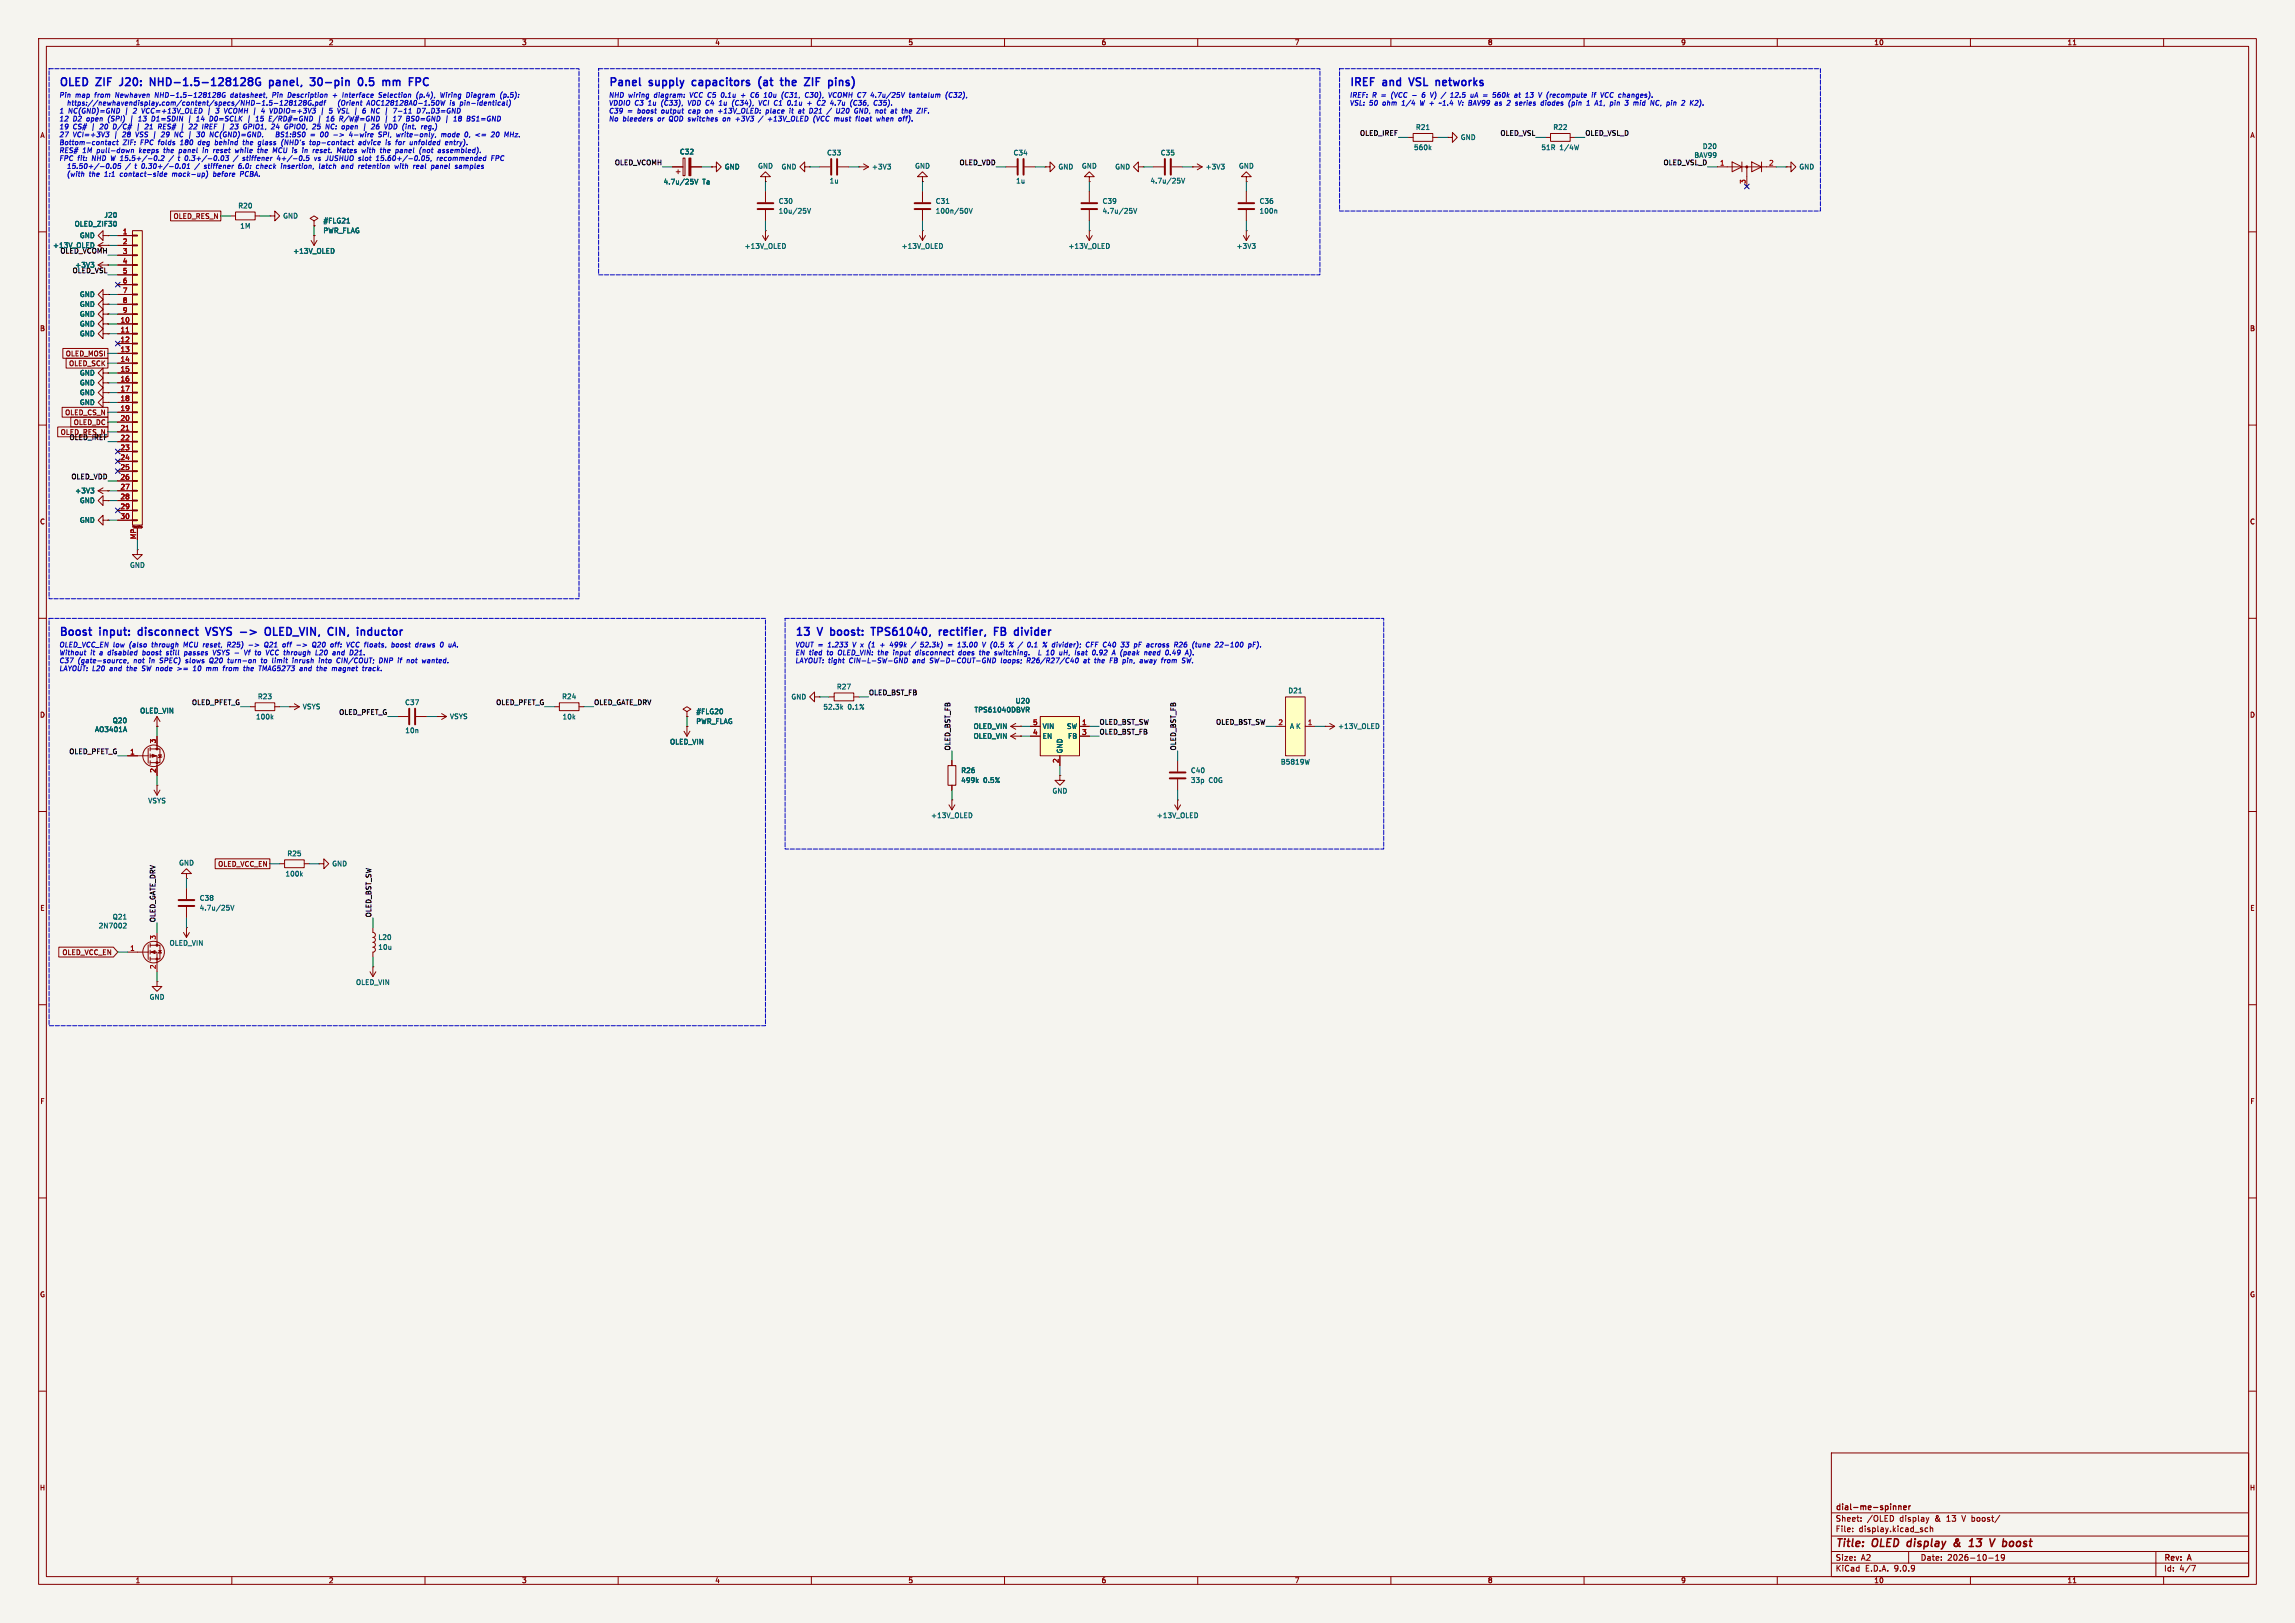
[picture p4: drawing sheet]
<svg xmlns="http://www.w3.org/2000/svg" width="594mm" height="420mm" viewBox="0 0 594 420" stroke-linecap="round" stroke-linejoin="round" font-family="sans-serif">
<defs><g id="words">
<g font-size="2.8" fill="#0000c2">
<text x="15.2" y="23.3">OLED</text>
<text x="25.1" y="23.3">ZIF</text>
<text x="32" y="23.3">J20:</text>
<text x="40.6" y="23.3">NHD-1.5-128128G</text>
<text x="72.2" y="23.3">panel,</text>
<text x="83.7" y="23.3">30-pin</text>
<text x="96.9" y="23.3">0.5</text>
<text x="104" y="23.3">mm</text>
<text x="111.6" y="23.3">FPC</text>
<text x="157.5" y="23.3">Panel</text>
<text x="168.2" y="23.3">supply</text>
<text x="180.1" y="23.3">capacitors</text>
<text x="198.1" y="23.3">(at</text>
<text x="204.7" y="23.3">the</text>
<text x="211.7" y="23.3">ZIF</text>
<text x="218.6" y="23.3">pins)</text>
<text x="349.2" y="23.3">IREF</text>
<text x="358" y="23.3">and</text>
<text x="365.8" y="23.3">VSL</text>
<text x="373.4" y="23.3">networks</text>
<text x="15.2" y="165.5">Boost</text>
<text x="25.9" y="165.5">input:</text>
<text x="36.7" y="165.5">disconnect</text>
<text x="55.2" y="165.5">VSYS</text>
<text x="72" y="165.5">OLED_VIN,</text>
<text x="89.1" y="165.5">CIN,</text>
<text x="97.4" y="165.5">inductor</text>
<text x="205.7" y="165.5">13</text>
<text x="215.9" y="165.5">boost:</text>
<text x="227.4" y="165.5">TPS61040,</text>
<text x="245.6" y="165.5">rectifier,</text>
<text x="260.7" y="165.5">FB</text>
<text x="266.7" y="165.5">divider</text>
</g>
<g font-size="2.8" fill="#840000">
<text x="475" y="400.9">Title:</text>
<text x="484.7" y="400.9">OLED</text>
<text x="494.5" y="400.9">display</text>
<text x="507.4" y="400.9">&amp;</text>
<text x="512.2" y="400.9">13</text>
<text x="518.3" y="400.9">V boost</text>
</g>
<g font-size="2.1" fill="#840000">
<text x="475" y="394">Sheet:</text>
<text x="475" y="391.2">dial-me-spinner</text>
<text x="483.2" y="394">/OLED</text>
<text x="491.7" y="394">display</text>
<text x="501" y="394">&amp;</text>
<text x="504.1" y="394">13</text>
<text x="508.3" y="394">V boost/</text>
<text x="475" y="396.7">File:</text>
<text x="481.1" y="396.7">display.kicad_sch</text>
<text x="475" y="406.9">KiCad</text>
<text x="475" y="404.1">Size:</text>
<text x="481.7" y="404.1">A2</text>
<text x="482.7" y="406.9">E.D.A.</text>
<text x="490.3" y="406.9">9.0.9</text>
<text x="497" y="404.1">Date:</text>
<text x="504" y="404.1">2026-10-19</text>
<text x="560" y="404.3">Rev:</text>
<text x="560" y="406.9">Id:</text>
<text x="564.1" y="406.9">4/7</text>
<text x="566.4" y="404.3">A</text>
</g>
<g font-size="1.8" fill="#840000">
<text x="35" y="11.9">1</text>
<text x="85" y="11.9">2</text>
<text x="135" y="11.9">3</text>
<text x="185" y="11.9">4</text>
<text x="235" y="11.9">5</text>
<text x="285" y="11.9">6</text>
<text x="335" y="11.9">7</text>
<text x="385" y="11.9">8</text>
<text x="435" y="11.9">9</text>
<text x="485" y="11.9">10</text>
<text x="535" y="11.9">11</text>
<text x="10.3" y="35.9">A</text>
<text x="582.3" y="35.9">A</text>
<text x="44.8" y="56.8">OLED_RES_N</text>
<text x="10.3" y="85.9">B</text>
<text x="582.3" y="85.9">B</text>
<text x="16.9" y="92.4">OLED_MOSI</text>
<text x="17.8" y="94.9">OLED_SCK</text>
<text x="16.7" y="107.6">OLED_CS_N</text>
<text x="15.6" y="112.7">OLED_RES_N</text>
<text x="19" y="110.2">OLED_DC</text>
<text x="10.3" y="135.9">C</text>
<text x="582.3" y="135.9">C</text>
<text x="10.3" y="185.9">D</text>
<text x="582.3" y="185.9">D</text>
<text x="56.3" y="224.5">OLED_VCC_EN</text>
<text x="10.3" y="235.9">E</text>
<text x="582.3" y="235.9">E</text>
<text x="16" y="247.3">OLED_VCC_EN</text>
<text x="10.3" y="285.9">F</text>
<text x="582.3" y="285.9">F</text>
<text x="10.3" y="335.9">G</text>
<text x="582.3" y="335.9">G</text>
<text x="10.2" y="385.9">H</text>
<text x="582.2" y="385.9">H</text>
<text x="35" y="409.9">1</text>
<text x="85" y="409.9">2</text>
<text x="135" y="409.9">3</text>
<text x="185" y="409.9">4</text>
<text x="235" y="409.9">5</text>
<text x="285" y="409.9">6</text>
<text x="335" y="409.9">7</text>
<text x="385" y="409.9">8</text>
<text x="435" y="409.9">9</text>
<text x="485" y="409.9">10</text>
<text x="535" y="409.9">11</text>
</g>
<g font-size="1.8" fill="#0000c2">
<text x="15.2" y="25.6">Pin</text>
<text x="15.2" y="29.7">1</text>
<text x="17.6" y="27.7">https://newhavendisplay.com/content/specs/NHD-1.5-128128G.pdf</text>
<text x="17.6" y="29.7">NC(GND)=GND</text>
<text x="19.4" y="25.6">map</text>
<text x="24.6" y="25.6">from</text>
<text x="30.1" y="25.6">Newhaven</text>
<text x="32.4" y="29.7">|</text>
<text x="34.8" y="29.7">2</text>
<text x="37.2" y="29.7">VCC=+13V_OLED</text>
<text x="40.5" y="25.6">NHD-1.5-128128G</text>
<text x="54.4" y="29.7">|</text>
<text x="56.7" y="29.7">3</text>
<text x="59.1" y="29.7">VCOMH |</text>
<text x="60.3" y="25.6">datasheet,</text>
<text x="69.1" y="29.7">4</text>
<text x="71.4" y="25.6">Pin</text>
<text x="71.5" y="29.7">VDDIO=+3V3</text>
<text x="75.6" y="25.6">Description</text>
<text x="84.9" y="29.7">|</text>
<text x="87.3" y="29.7">5</text>
<text x="87.4" y="25.6">+</text>
<text x="88.2" y="27.7">(Orient</text>
<text x="89.7" y="29.7">VSL |</text>
<text x="90.1" y="25.6">Interface</text>
<text x="95.9" y="27.7">AOC128128A0-1.50W</text>
<text x="96.5" y="29.7">6</text>
<text x="98.9" y="29.7">NC |</text>
<text x="99.7" y="25.6">Selection</text>
<text x="105.1" y="29.7">7-11</text>
<text x="109.6" y="25.6">(p.4),</text>
<text x="111.4" y="29.7">D7..D3=GND</text>
<text x="116.1" y="25.6">Wiring</text>
<text x="117.5" y="27.7">is</text>
<text x="120.3" y="27.7">pin-identical)</text>
<text x="123" y="25.6">Diagram</text>
<text x="132" y="25.6">(p.5):</text>
<text x="157.5" y="25.6">NHD wiring</text>
<text x="157.5" y="27.7">VDDIO C3</text>
<text x="157.5" y="29.7">C39</text>
<text x="162.3" y="29.7">=</text>
<text x="165.1" y="29.7">boost</text>
<text x="167.9" y="27.7">1u</text>
<text x="169.4" y="25.6">diagram:</text>
<text x="171.4" y="27.7">(C33),</text>
<text x="171.5" y="29.7">output</text>
<text x="178.6" y="27.7">VDD C4</text>
<text x="178.7" y="29.7">cap</text>
<text x="178.8" y="25.6">VCC C5</text>
<text x="183.2" y="29.7">on</text>
<text x="186.7" y="29.7">+13V_OLED:</text>
<text x="187" y="27.7">1u</text>
<text x="187.3" y="25.6">0.1u</text>
<text x="190.5" y="27.7">(C34),</text>
<text x="192.6" y="25.6">+</text>
<text x="195.4" y="25.6">C6</text>
<text x="197.7" y="27.7">VCI C1</text>
<text x="199" y="25.6">10u</text>
<text x="199.3" y="29.7">place</text>
<text x="203.8" y="25.6">(C31,</text>
<text x="205.5" y="27.7">0.1u</text>
<text x="205.6" y="29.7">it</text>
<text x="208.1" y="29.7">at</text>
<text x="210.1" y="25.6">C30),</text>
<text x="210.8" y="27.7">+</text>
<text x="211.2" y="29.7">D21</text>
<text x="213.6" y="27.7">C2</text>
<text x="216" y="29.7">/</text>
<text x="216.4" y="25.6">VCOMH C7</text>
<text x="217.2" y="27.7">4.7u</text>
<text x="218.5" y="29.7">U20</text>
<text x="222.6" y="27.7">(C36,</text>
<text x="223.4" y="29.7">GND, not</text>
<text x="227.7" y="25.6">4.7u/25V</text>
<text x="228.9" y="27.7">C35).</text>
<text x="233.3" y="29.7">at</text>
<text x="236.3" y="29.7">the</text>
<text x="237.9" y="25.6">tantalum</text>
<text x="240.5" y="29.7">ZIF.</text>
<text x="247.4" y="25.6">(C32),</text>
<text x="349.2" y="25.6">IREF:</text>
<text x="349.2" y="27.7">VSL: 50</text>
<text x="355.1" y="25.6">R =</text>
<text x="357.9" y="27.7">ohm</text>
<text x="360.3" y="25.6">(VCC -</text>
<text x="363.1" y="27.7">1/4</text>
<text x="368" y="27.7">W +</text>
<text x="368.7" y="25.6">6</text>
<text x="371.1" y="25.6">V)</text>
<text x="373.4" y="27.7">~1.4</text>
<text x="374.2" y="25.6">/</text>
<text x="376.7" y="25.6">12.5</text>
<text x="378.5" y="27.7">V: BAV99</text>
<text x="382.1" y="25.6">uA</text>
<text x="385.5" y="25.6">=</text>
<text x="388.3" y="25.6">560k</text>
<text x="388.4" y="27.7">as</text>
<text x="391.7" y="27.7">2</text>
<text x="394.1" y="25.6">at</text>
<text x="394.1" y="27.7">series</text>
<text x="397.1" y="25.6">13</text>
<text x="400.7" y="25.6">V (recompute</text>
<text x="400.9" y="27.7">diodes</text>
<text x="408.3" y="27.7">(pin</text>
<text x="413.2" y="27.7">1</text>
<text x="414.9" y="25.6">if</text>
<text x="415.6" y="27.7">A1,</text>
<text x="417.4" y="25.6">VCC changes).</text>
<text x="419.6" y="27.7">pin</text>
<text x="423.7" y="27.7">3</text>
<text x="426.1" y="27.7">mid</text>
<text x="430.7" y="27.7">NC,</text>
<text x="435.1" y="27.7">pin</text>
<text x="439.2" y="27.7">2</text>
<text x="15.2" y="31.7">12</text>
<text x="15.2" y="33.8">19</text>
<text x="15.2" y="35.8">27</text>
<text x="18.8" y="31.7">D2</text>
<text x="18.8" y="33.8">CS#</text>
<text x="18.8" y="35.8">VCI=+3V3</text>
<text x="22.5" y="31.7">open</text>
<text x="23.8" y="33.8">|</text>
<text x="26.1" y="33.8">20</text>
<text x="28.2" y="31.7">(SPI)</text>
<text x="29.6" y="35.8">|</text>
<text x="29.7" y="33.8">D/C#</text>
<text x="32" y="35.8">28</text>
<text x="34.1" y="31.7">|</text>
<text x="35.6" y="35.8">VSS |</text>
<text x="36" y="33.8">|</text>
<text x="36.5" y="31.7">13</text>
<text x="38.4" y="33.8">21</text>
<text x="40.1" y="31.7">D1=SDIN</text>
<text x="42" y="33.8">RES#</text>
<text x="42.6" y="35.8">29</text>
<text x="46.2" y="35.8">NC |</text>
<text x="48.1" y="33.8">|</text>
<text x="49.7" y="31.7">|</text>
<text x="50.5" y="33.8">22</text>
<text x="52.1" y="31.7">14</text>
<text x="52.4" y="35.8">30</text>
<text x="54" y="33.8">IREF |</text>
<text x="55.7" y="31.7">D0=SCLK</text>
<text x="56" y="35.8">NC(GND)=GND.</text>
<text x="61.7" y="33.8">23</text>
<text x="65.3" y="33.8">GPIO1,</text>
<text x="65.7" y="31.7">|</text>
<text x="68.1" y="31.7">15</text>
<text x="71.7" y="31.7">E/RD#=GND</text>
<text x="72.8" y="33.8">24</text>
<text x="73.7" y="35.8">BS1:BS0</text>
<text x="76.3" y="33.8">GPIO0,</text>
<text x="82.9" y="35.8">=</text>
<text x="83.8" y="33.8">25</text>
<text x="84.6" y="31.7">|</text>
<text x="87" y="31.7">16</text>
<text x="87.4" y="33.8">NC:</text>
<text x="89.2" y="35.8">-&gt;</text>
<text x="90.6" y="31.7">R/W#=GND</text>
<text x="91.8" y="33.8">open</text>
<text x="93.5" y="35.8">4-wire</text>
<text x="97.5" y="33.8">|</text>
<text x="99.9" y="33.8">26</text>
<text x="101.3" y="35.8">SPI,</text>
<text x="102.5" y="31.7">|</text>
<text x="103.4" y="33.8">VDD (int.</text>
<text x="104.9" y="31.7">17</text>
<text x="106.1" y="35.8">write-only,</text>
<text x="108.5" y="31.7">BS0=GND</text>
<text x="113.3" y="33.8">reg.)</text>
<text x="117.9" y="35.8">mode</text>
<text x="118.8" y="31.7">|</text>
<text x="121.1" y="31.7">18</text>
<text x="124.2" y="35.8">0,</text>
<text x="124.7" y="31.7">BS1=GND</text>
<text x="127.2" y="35.8">&lt;=</text>
<text x="131.5" y="35.8">20</text>
<text x="157.5" y="31.7">No</text>
<text x="161.1" y="31.7">bleeders</text>
<text x="170.3" y="31.7">or</text>
<text x="173.5" y="31.7">QOD switches</text>
<text x="187.8" y="31.7">on</text>
<text x="191.2" y="31.7">+3V3</text>
<text x="200" y="31.7">+13V_OLED</text>
<text x="212" y="31.7">(VCC must</text>
<text x="223.4" y="31.7">float</text>
<text x="229" y="31.7">when</text>
<text x="234.9" y="31.7">off).</text>
<text x="15.2" y="37.9">Bottom-contact</text>
<text x="15.2" y="39.9">RES#</text>
<text x="15.2" y="42">FPC fit:</text>
<text x="21.3" y="39.9">1M pull-down</text>
<text x="23.9" y="42">NHD W 15.5+/-0.2</text>
<text x="31.8" y="37.9">ZIF:</text>
<text x="36.3" y="39.9">keeps</text>
<text x="36.4" y="37.9">FPC folds</text>
<text x="42.8" y="39.9">the</text>
<text x="44.5" y="42">/</text>
<text x="47" y="39.9">panel</text>
<text x="47" y="42">t</text>
<text x="47.1" y="37.9">180</text>
<text x="48.9" y="42">0.3+/-0.03</text>
<text x="51.9" y="37.9">deg</text>
<text x="53.3" y="39.9">in</text>
<text x="56.3" y="39.9">reset</text>
<text x="56.5" y="37.9">behind</text>
<text x="61.8" y="42">/</text>
<text x="62.2" y="39.9">while</text>
<text x="64" y="37.9">the</text>
<text x="64.3" y="42">stiffener</text>
<text x="68.1" y="37.9">glass</text>
<text x="68.2" y="39.9">the</text>
<text x="72.3" y="39.9">MCU is</text>
<text x="73.4" y="42">4+/-0.5</text>
<text x="74.3" y="37.9">(NHD's</text>
<text x="80.3" y="39.9">in</text>
<text x="81.9" y="37.9">top-contact</text>
<text x="83.3" y="39.9">reset.</text>
<text x="83.3" y="42">vs</text>
<text x="86.4" y="42">JUSHUO</text>
<text x="89.7" y="39.9">Mates</text>
<text x="94.7" y="37.9">advice</text>
<text x="95.1" y="42">slot</text>
<text x="96.4" y="39.9">with</text>
<text x="99.8" y="42">15.60+/-0.05,</text>
<text x="101.3" y="39.9">the</text>
<text x="101.9" y="37.9">is</text>
<text x="104.7" y="37.9">for</text>
<text x="105.5" y="39.9">panel</text>
<text x="108.6" y="37.9">unfolded</text>
<text x="111.8" y="39.9">(not</text>
<text x="115.8" y="42">recommended</text>
<text x="116.9" y="39.9">assembled).</text>
<text x="118" y="37.9">entry).</text>
<text x="130.1" y="42">FPC</text>
<text x="17.6" y="44">15.50+/-0.05</text>
<text x="17.6" y="46.1">(with</text>
<text x="23.4" y="46.1">the</text>
<text x="27.5" y="46.1">1:1</text>
<text x="31.7" y="46.1">contact-side</text>
<text x="32.9" y="44">/</text>
<text x="35.4" y="44">t</text>
<text x="37.3" y="44">0.30+/-0.01</text>
<text x="45.4" y="46.1">mock-up)</text>
<text x="53.9" y="44">stiffener</text>
<text x="56.3" y="46.1">before</text>
<text x="63" y="44">6.0:</text>
<text x="63.4" y="46.1">PCBA.</text>
<text x="67.8" y="44">check</text>
<text x="74.4" y="44">insertion,</text>
<text x="84.5" y="44">latch</text>
<text x="90.4" y="44">and</text>
<text x="95" y="44">retention</text>
<text x="104.7" y="44">with</text>
<text x="109.7" y="44">real</text>
<text x="114.5" y="44">panel</text>
<text x="120.9" y="44">samples</text>
<text x="15.2" y="167.8">OLED_VCC_EN low</text>
<text x="33.5" y="167.8">(also</text>
<text x="39.6" y="167.8">through</text>
<text x="48" y="167.8">MCU reset,</text>
<text x="59.7" y="167.8">R25)</text>
<text x="65.4" y="167.8">-&gt;</text>
<text x="69.7" y="167.8">Q21</text>
<text x="74.6" y="167.8">off</text>
<text x="78.4" y="167.8">-&gt;</text>
<text x="82.7" y="167.8">Q20</text>
<text x="87.6" y="167.8">off:</text>
<text x="92" y="167.8">VCC floats,</text>
<text x="104" y="167.8">boost</text>
<text x="110.4" y="167.8">draws</text>
<text x="117" y="167.8">0</text>
<text x="205.7" y="167.8">VOUT =</text>
<text x="214.4" y="167.8">1.233</text>
<text x="221" y="167.8">V x (1</text>
<text x="228.7" y="167.8">+</text>
<text x="231.4" y="167.8">499k</text>
<text x="237.2" y="167.8">/</text>
<text x="239.7" y="167.8">52.3k)</text>
<text x="247" y="167.8">=</text>
<text x="249.8" y="167.8">13.00</text>
<text x="256.4" y="167.8">V (0.5</text>
<text x="263.7" y="167.8">% /</text>
<text x="268.8" y="167.8">0.1</text>
<text x="273" y="167.8">% divider);</text>
<text x="284.6" y="167.8">CFF C40</text>
<text x="294.1" y="167.8">33</text>
<text x="297.7" y="167.8">pF across</text>
<text x="308.5" y="167.8">R26</text>
<text x="313.3" y="167.8">(tune</text>
<text x="319.5" y="167.8">22-100</text>
<text x="15.2" y="169.9">Without</text>
<text x="15.2" y="171.9">C37</text>
<text x="15.2" y="174">LAYOUT: L20</text>
<text x="20.1" y="171.9">(gate-source,</text>
<text x="23.4" y="169.9">it</text>
<text x="25.9" y="169.9">a</text>
<text x="28.2" y="169.9">disabled</text>
<text x="28.5" y="174">and</text>
<text x="33.1" y="174">the</text>
<text x="34.7" y="171.9">not</text>
<text x="37.2" y="174">SW node</text>
<text x="37.3" y="169.9">boost</text>
<text x="38.9" y="171.9">in</text>
<text x="41.8" y="171.9">SPEC)</text>
<text x="43.7" y="169.9">still</text>
<text x="46.8" y="174">&gt;=</text>
<text x="48.6" y="169.9">passes</text>
<text x="48.7" y="171.9">slows</text>
<text x="51.1" y="174">10</text>
<text x="54.7" y="174">mm</text>
<text x="55.1" y="171.9">Q20</text>
<text x="56.2" y="169.9">VSYS -</text>
<text x="59.2" y="174">from</text>
<text x="60" y="171.9">turn-on</text>
<text x="64.7" y="169.9">Vf to</text>
<text x="64.7" y="174">the</text>
<text x="68.9" y="171.9">to</text>
<text x="68.9" y="174">TMAG5273</text>
<text x="70.8" y="169.9">VCC through</text>
<text x="71.9" y="171.9">limit</text>
<text x="77.4" y="171.9">inrush</text>
<text x="79.7" y="174">and</text>
<text x="84" y="169.9">L20</text>
<text x="84.3" y="174">the</text>
<text x="84.4" y="171.9">into</text>
<text x="88.4" y="174">magnet</text>
<text x="88.6" y="169.9">and</text>
<text x="89.2" y="171.9">CIN/COUT;</text>
<text x="93.2" y="169.9">D21.</text>
<text x="96.5" y="174">track.</text>
<text x="100.4" y="171.9">DNP if</text>
<text x="108" y="171.9">not</text>
<text x="112.2" y="171.9">wanted.</text>
<text x="205.7" y="169.9">EN tied</text>
<text x="205.7" y="171.9">LAYOUT: tight</text>
<text x="214.1" y="169.9">to</text>
<text x="217.2" y="169.9">OLED_VIN:</text>
<text x="219.9" y="171.9">CIN-L-SW-GND</text>
<text x="227.7" y="169.9">the</text>
<text x="231.9" y="169.9">input</text>
<text x="236.5" y="171.9">and</text>
<text x="237.8" y="169.9">disconnect</text>
<text x="241.1" y="171.9">SW-D-COUT-GND</text>
<text x="249.2" y="169.9">does</text>
<text x="254.8" y="169.9">the</text>
<text x="258.9" y="169.9">switching.</text>
<text x="259.7" y="171.9">loops;</text>
<text x="266.6" y="171.9">R26/R27/C40</text>
<text x="270.7" y="169.9">L 10</text>
<text x="276.5" y="169.9">uH,</text>
<text x="280.7" y="169.9">Isat</text>
<text x="281.5" y="171.9">at</text>
<text x="284.6" y="171.9">the</text>
<text x="285.4" y="169.9">0.92</text>
<text x="288.7" y="171.9">FB pin,</text>
<text x="290.8" y="169.9">A (peak</text>
<text x="296.9" y="171.9">away</text>
<text x="299.5" y="169.9">need</text>
<text x="302.7" y="171.9">from</text>
<text x="305.2" y="169.9">0.49</text>
<text x="308.2" y="171.9">SW.</text>
</g>
<g font-size="1.8" fill="#0f0f0f">
<text x="351.9" y="35.2">OLED_IREF</text>
<text x="388.2" y="35.2">OLED_VSL</text>
<text x="410.2" y="35.2">OLED_VSL_D</text>
<text x="438.4" y="41">BAV99</text>
<text x="159" y="42.8">OLED_VCOMH</text>
<text x="248.2" y="42.8">OLED_VDD</text>
<text x="430.4" y="42.8">OLED_VSL_D</text>
<text x="17.9" y="114">OLED_IREF</text>
<text x="18.4" y="124.1">OLED_VDD</text>
<text x="224.8" y="180">OLED_BST_FB</text>
<text x="49.6" y="182.5">OLED_PFET_G</text>
<text x="87.7" y="185.1">OLED_PFET_G</text>
<text x="128.3" y="182.5">OLED_PFET_G</text>
<text x="153.7" y="182.5">OLED_GATE_DRV</text>
<text x="284.5" y="190.2">OLED_BST_FB</text>
<text x="284.5" y="187.6">OLED_BST_SW</text>
<text x="314.6" y="187.6">OLED_BST_SW</text>
<text x="17.8" y="195.2">OLED_PFET_G</text>
<text x="246" y="194.3" transform="rotate(-90 246 194.3)">OLED_BST_FB</text>
<text x="304.5" y="194.3" transform="rotate(-90 304.5 194.3)">OLED_BST_FB</text>
<text x="40.3" y="238.8" transform="rotate(-90 40.3 238.8)">OLED_GATE_DRV</text>
<text x="96.2" y="237.5" transform="rotate(-90 96.2 237.5)">OLED_BST_SW</text>
</g>
<g font-size="1.8" fill="#006464">
<text x="366.4" y="33.8">R21</text>
<text x="401.9" y="33.8">R22</text>
<text x="175.9" y="40.2">C32</text>
<text x="214" y="40.4">C33</text>
<text x="262.2" y="40.4">C34</text>
<text x="300.3" y="40.4">C35</text>
<text x="365.9" y="39">560k</text>
<text x="378" y="36.4">GND</text>
<text x="398.8" y="39">51R</text>
<text x="403.7" y="39">1/4W</text>
<text x="440.6" y="38.7">D20</text>
<text x="171.7" y="47.9">4.7u/25V</text>
<text x="181.8" y="47.9">Ta</text>
<text x="187.5" y="44">GND</text>
<text x="196.1" y="43.8">GND</text>
<text x="202.2" y="44">GND</text>
<text x="214.6" y="47.7">1u</text>
<text x="225.6" y="44">+3V3</text>
<text x="236.7" y="43.8">GND</text>
<text x="262.9" y="47.7">1u</text>
<text x="273.8" y="44">GND</text>
<text x="279.9" y="43.8">GND</text>
<text x="288.5" y="44">GND</text>
<text x="297.7" y="47.7">4.7u/25V</text>
<text x="311.9" y="44">+3V3</text>
<text x="320.5" y="43.8">GND</text>
<text x="465.6" y="44">GND</text>
<text x="201.4" y="52.9">C30</text>
<text x="242.1" y="52.9">C31</text>
<text x="285.3" y="52.9">C39</text>
<text x="325.9" y="52.9">C36</text>
<text x="19.2" y="58.8">OLED_ZIF30</text>
<text x="26.9" y="56.5">J20</text>
<text x="61.6" y="54.1">R20</text>
<text x="62.1" y="59.4">1M</text>
<text x="73.2" y="56.7">GND</text>
<text x="83.6" y="58">#FLG21</text>
<text x="201.4" y="55.5">10u/25V</text>
<text x="242.1" y="55.5">100n/50V</text>
<text x="285.3" y="55.5">4.7u/25V</text>
<text x="325.9" y="55.5">100n</text>
<text x="13.6" y="64.4">+13V_OLED</text>
<text x="15.5" y="65.7">OLED_VCOMH</text>
<text x="20.6" y="61.8">GND</text>
<text x="75.8" y="65.8">+13V_OLED</text>
<text x="83.6" y="60.6">PWR_FLAG</text>
<text x="192.6" y="64.6">+13V_OLED</text>
<text x="233.2" y="64.6">+13V_OLED</text>
<text x="276.4" y="64.6">+13V_OLED</text>
<text x="319.9" y="64.6">+3V3</text>
<text x="18.7" y="70.8">OLED_VSL</text>
<text x="19.3" y="69.4">+3V3</text>
<text x="20.6" y="77.1">GND</text>
<text x="20.6" y="82.1">GND</text>
<text x="20.6" y="79.6">GND</text>
<text x="20.6" y="87.2">GND</text>
<text x="20.6" y="84.7">GND</text>
<text x="20.6" y="99.9">GND</text>
<text x="20.6" y="97.4">GND</text>
<text x="20.6" y="102.5">GND</text>
<text x="20.6" y="105">GND</text>
<text x="19.3" y="127.9">+3V3</text>
<text x="20.6" y="130.4">GND</text>
<text x="20.6" y="135.5">GND</text>
<text x="33.5" y="147.1">GND</text>
<text x="216.5" y="178.6">R27</text>
<text x="333.3" y="179.6">D21</text>
<text x="36.2" y="184.8">OLED_VIN</text>
<text x="66.6" y="181.1">R23</text>
<text x="78.2" y="183.7">VSYS</text>
<text x="104.7" y="182.7">C37</text>
<text x="145.4" y="181.1">R24</text>
<text x="180.1" y="185">#FLG20</text>
<text x="204.7" y="181.2">GND</text>
<text x="213" y="183.8">52.3k</text>
<text x="219.4" y="183.8">0.1%</text>
<text x="252.1" y="184.6">TPS61040DBVR</text>
<text x="262.7" y="182.3">U20</text>
<text x="24.5" y="189.6">AO3401A</text>
<text x="29.1" y="187.3">Q20</text>
<text x="66.2" y="186.4">100k</text>
<text x="104.8" y="189.9">10n</text>
<text x="116.3" y="186.3">VSYS</text>
<text x="145.5" y="186.4">10k</text>
<text x="180.1" y="187.6">PWR_FLAG</text>
<text x="251.9" y="191.4">OLED_VIN</text>
<text x="251.9" y="188.8">OLED_VIN</text>
<text x="269.7" y="188.8">VIN</text>
<text x="269.7" y="191.4">EN</text>
<text x="276" y="188.8">SW</text>
<text x="276.3" y="191.4">FB</text>
<text x="333.8" y="188.8">A K</text>
<text x="346.2" y="188.8">+13V_OLED</text>
<text x="173.3" y="192.8">OLED_VIN</text>
<text x="275.2" y="195.1" transform="rotate(-90 275.2 195.1)">GND</text>
<text x="248.7" y="200.3">R26</text>
<text x="248.7" y="202.8">499k</text>
<text x="254.5" y="202.8">0.5%</text>
<text x="308.1" y="202.8">33p</text>
<text x="308.1" y="200.3">C40</text>
<text x="312.9" y="202.8">C0G</text>
<text x="331.4" y="198">B5819W</text>
<text x="38.2" y="208.1">VSYS</text>
<text x="272.3" y="205.5">GND</text>
<text x="240.9" y="211.9">+13V_OLED</text>
<text x="299.3" y="211.9">+13V_OLED</text>
<text x="74.3" y="221.8">R25</text>
<text x="46.2" y="224.2">GND</text>
<text x="73.8" y="227">100k</text>
<text x="85.9" y="224.4">GND</text>
<text x="51.6" y="233.3">C38</text>
<text x="29.1" y="238.1">Q21</text>
<text x="51.6" y="235.8">4.7u/25V</text>
<text x="25.4" y="240.4">2N7002</text>
<text x="43.8" y="244.9">OLED_VIN</text>
<text x="97.8" y="243.4">L20</text>
<text x="97.8" y="246">10u</text>
<text x="92" y="255.1">OLED_VIN</text>
<text x="38.6" y="258.9">GND</text>
</g>
<g font-size="1.8" fill="#a90000">
<text x="445.1" y="42.9">1</text>
<text x="451.9" y="47.7" transform="rotate(-90 451.9 47.7)">3</text>
<text x="457.8" y="42.9">2</text>
<text x="31.7" y="60.7">1</text>
<text x="31.7" y="63.2">2</text>
<text x="31.7" y="65.8">3</text>
<text x="31.7" y="68.3">4</text>
<text x="31.7" y="70.9">5</text>
<text x="31.7" y="73.4">6</text>
<text x="31.7" y="75.9">7</text>
<text x="31.1" y="83.6">10</text>
<text x="31.7" y="78.5">8</text>
<text x="31.7" y="81">9</text>
<text x="31.1" y="86.1">11</text>
<text x="31.1" y="88.6">12</text>
<text x="31.1" y="91.2">13</text>
<text x="31.1" y="93.7">14</text>
<text x="31.1" y="96.3">15</text>
<text x="31.1" y="98.8">16</text>
<text x="31.1" y="101.3">17</text>
<text x="31.1" y="103.9">18</text>
<text x="31.1" y="106.4">19</text>
<text x="31.1" y="109">20</text>
<text x="31.1" y="111.5">21</text>
<text x="31.1" y="114">22</text>
<text x="31.1" y="116.6">23</text>
<text x="31.1" y="119.1">24</text>
<text x="31.1" y="121.7">25</text>
<text x="31.1" y="124.2">26</text>
<text x="31.1" y="126.7">27</text>
<text x="31.1" y="129.3">28</text>
<text x="31.1" y="131.8">29</text>
<text x="31.1" y="134.4">30</text>
<text x="35.3" y="139.6" transform="rotate(-90 35.3 139.6)">MP</text>
<text x="267.3" y="187.7">5</text>
<text x="267.3" y="190.2">4</text>
<text x="280" y="187.7">1</text>
<text x="280" y="190.2">3</text>
<text x="330.8" y="187.7">2</text>
<text x="338.4" y="187.7">1</text>
<text x="33.6" y="195.3">1</text>
<text x="40.4" y="192.5" transform="rotate(-90 40.4 192.5)">3</text>
<text x="274.1" y="197.6" transform="rotate(-90 274.1 197.6)">2</text>
<text x="40.4" y="200.1" transform="rotate(-90 40.4 200.1)">2</text>
<text x="40.4" y="243.3" transform="rotate(-90 40.4 243.3)">3</text>
<text x="33.6" y="246.1">1</text>
<text x="40.4" y="250.9" transform="rotate(-90 40.4 250.9)">2</text>
</g>
<text font-size=".5" fill="#840000" x="34.2" y="136.6">Mounting</text>
</g></defs>
<path d="M0 0h594v420h-594z" fill="#f5f4ef" stroke="#f5f4ef" stroke-width=".26"/>
<g fill="none" stroke="#840000" stroke-width=".26">
<path d="M10 10h574v400h-574zM12 12h570v396h-570zM60 10v2M110 10v2M160 10v2M210 10v2M260 10v2M310 10v2M360 10v2M410 10v2M460 10v2M510 10v2"/>
<path d="M536.6 11.6h.7M560 10v2M364.5 35.6h1.3M365.8 34.5h5v2.1h-5zM370.8 35.6h1.3M374.6 35.6h1.3v-1.3l1.3 1.3-1.3 1.2v-1.2M374.6 35.6h.1M400 35.6h1.3M401.3 34.5h5.1v2.1h-5.1zM406.4 35.6h1.3M174 43.2h2.8M175 44.5h1"/>
<path d="M175.5 43.9v1.1M176.8 40.9h.5v4.6h-.5zM178.8 43.2h2.8M184.1 43.2h1.3v-1.3l1.3 1.3-1.3 1.3v-1.3M184.1 43.2h.1M198.1 45.7h1.3l-1.3-1.2-1.3 1.2h1.3v1.3M198.1 47h.1M198.1 59.7h.1M198.1 49.5v2.8M198.1 54.4v2.8M198.1 59.7v2.5M208.3 43.2v-1.3l-1.3 1.3 1.3 1.3v-1.3h1.2"/>
<path d="M209.5 43.2h.1M212.1 43.2h2.8M216.9 43.2h2.8M222.2 43.2h.1M222.2 43.2h2.6M223.5 42.4l1.3 .8M224.8 43.2l-1.3 .7M281.9 45.7h1.3l-1.3-1.2-1.2 1.2h1.2v1.3M281.9 47h.1M281.9 49.5v2.8M281.9 54.4v2.8M298.4 43.2h2.8"/>
<path d="M303.3 43.2h2.8M308.6 43.2h.1M308.6 43.2h2.5M309.9 42.4l1.2 .8M311.1 43.2l-1.2 .7M444.5 43.2h15.2M448.3 41.9l2.5 1.3-2.5 1.3zM450.8 41.9v2.6M452.1 43.2v5.1M453.4 41.9l2.5 1.3-2.5 1.3zM455.9 41.9v2.6M462.3 43.2h1.2v-1.3l1.3 1.3-1.3 1.3v-1.3"/>
<path d="M462.3 43.2h.1M10 60h2M25.4 63.5l1.3 .8M25.4 63.5h2.5M26.7 61v-1.3l-1.3 1.3 1.3 1.2v-1.2h1.2M26.7 62.7l-1.3 .8M27.9 61h.1M27.9 63.5h.1M197.4 61l.7 1.2M198.9 61l-.8 1.2M582 60h2M26.7 99.1v-1.3l-1.3 1.3 1.3 1.2v-1.2h1.2"/>
<path d="M27.9 99.1h.1M10 110h2M26.7 101.6v-1.3l-1.3 1.3 1.3 1.3v-1.3h1.2M26.7 104.1v-1.2l-1.3 1.2 1.3 1.3v-1.3h1.2M27.9 101.6h.1M27.9 104.1h.1M582 110h2M25.4 127l1.3 .8M25.4 127h2.5M26.7 134.6v-1.2l-1.3 1.2 1.3 1.3v-1.3h1.2M26.7 129.5v-1.2l-1.3 1.2 1.3 1.3v-1.3h1.2M26.7 126.2l-1.3 .8"/>
<path d="M27.9 134.6h.1M27.9 127h.1M27.9 129.5h.1M35.6 142.2v1.3h1.2l-1.2 1.3-1.3-1.3h1.3M35.6 142.2h.1M10 160h2M582 160h2M33 195.6h5.4M38.4 193.7v3.8M38.9 193.8h2.5v3.6h-2.5M38.9 195.6h1.7v5.1M38.9 193.3v1"/>
<path d="M38.9 195.1v1M38.9 196.9v1M40.6 188h.1M40.6 185.4v2.6M40.6 190.5v3.3M40.6 185.4l-.7 1.3M40.6 185.4l.8 1.3M41 195.3h.8l-.4 .7zM41.9 195.8l-1 .3M64.8 182.9h1.2M66 181.9h5.1v2h-5.1zM71.1 182.9h1.3"/>
<path d="M74.9 182.9h.1M74.9 182.9h2.6M76.2 182.1l1.3 .8M77.5 182.9l-1.3 .7M102.9 185.4h2.8M107.7 185.4h2.8M113 185.4h.1M113 185.4h2.6M114.3 184.7l1.3 .7M115.6 185.4l-1.3 .8M143.5 182.9h1.3M144.8 181.9h5.1v2h-5.1z"/>
<path d="M149.9 182.9h1.2M177 189.2l.8 1.3M177.8 188h.1M177.8 184.2l1-.7-1-.6-1 .6 1 .7v1.2M177.8 185.4h.1M177.8 188v2.5M178.6 189.2l-.8 1.3M10 210h2M39.9 204.5l.7 1.2M40.6 203.2h.1M40.6 203.2v2.5M41.4 204.5l-.8 1.2"/>
<path d="M582 210h2M48.3 226.1h1.2l-1.2-1.3-1.3 1.3h1.3v1.2M48.3 227.3h.1M48.3 229.9v2.8M48.3 234.7v2.8M72.4 223.5h1.3M73.7 222.5h5v2h-5zM78.7 223.5h1.3M82.5 223.5h1.3v-1.2l1.3 1.2-1.3 1.3v-1.3M82.5 223.5h.1M33 246.4h5.4M38.4 244.5v3.8"/>
<path d="M38.9 244.6h2.5v3.6h-2.5M38.9 246.4h1.7v5.1M38.9 244.1v1M38.9 245.9v1M38.9 247.7v1M40.6 254v1.3h1.3l-1.3 1.2-1.2-1.2h1.2M40.6 254h.1M40.6 241.3v3.3M41 246h.8M41.4 246l.4 .6h-.8zM47.5 241.3l.8 1.3M48.3 240h.1"/>
<path d="M48.3 240v2.6M49 241.3l-.7 1.3M95.8 251.5l.7 1.2M96.5 240v1.3l.5 .2 .2 .4-.2 .5-.5 .2 .5 .2 .1 .6-.6 .4M96.5 243.8l.5 .2 .2 .5-.2 .4-.5 .2 .5 .2 .2 .5-.2 .4-.5 .2v1.3M96.5 250.2h.1M96.5 250.2v2.5M97.3 251.5l-.8 1.2M10 260h2M582 260h2M10 310h2M582 310h2"/>
<path d="M10 360h2M474 376h108v32h-108zM582 360h2M474 397.5h108M474 391.5h108M479.5 396.2v.2M479.5 395.4v.2M481.7 393.5v.2M481.7 392.7v.2M499 395.4h-.5l-.3 .3 .2 .6h.6M499.2 392.7l-.3 1M499.6 395.5l.6-.1v1"/>
<path d="M499.6 394.9v1.5M517.6 392.1l-1.3 1.9M60 408v2M110 408v2M160 408v2M210 408v2M260 408v2M310 408v2M360 408v2M410 408v2M460 408v2M474 404.5h108"/>
<path d="M474 401.5h108M494 401.5v3M510 408v2M514.7 403.2h1.2M516.5 403.8h.9M516.5 402.7l.5-.4v1.5M518.8 402.9l-.3 .3-.4-.1-.1-.7 .5-.1 .3 .3-.1 .8-.2 .3-.4 .1M536.6 409.6h.7M558 401.5v6.5M560 408v2M567.2 405.1h1l-.6 1.5"/>
<circle cx="39.8" cy="195.6" r="2.79"/>
<circle cx="39.8" cy="246.4" r="2.79"/>
</g>
<path d="M493.8 399.1l-.2 .7 .3 .4M506.8 398.8l-.8 .4a.52 .52 0 0 0-.1 .8 .52 .52 0 0 0 .8 0M506.8 398.3l-.2-.1a.6 .6 0 0 0-.2 1l.4 .6M510.2 398.5l.3-.3-.3 2M511.7 398.2h1.2M509.6 400.2h1.2M511.5 400l.2 .2" fill="none" stroke="#840000" stroke-width=".4"/>
<path d="M491.4 389.7v1M491.4 389.8l.6-.1 .1 1M492.7 390.2l.7-.2-.1-.3h-.4l-.2 .2 .1 .7h.5M494.1 389.7v1M494.5 389.7l-.4 .3" fill="none" stroke="#840000" stroke-width=".3"/>
<path d="M196.1 52.6h4.1M196.1 54.1h4.1M215.1 41.1v4.1M216.7 41.1v4.1M279.9 52.6h4.1M279.9 54.1h4.1M301.5 41.1v4.1M303 41.1v4.1M105.9 183.4v4.1M107.4 183.4v4.1M46.2 232.9h4.1M46.2 234.4h4.1" fill="none" stroke="#840000" stroke-width=".51"/>
<g fill="none" stroke="#006464" stroke-width=".26">
<path d="M369.2 33.5h.7M370 38.3l.4 .5M370.4 37.9l-.5 .5M408.6 37.5l-.3 1.3M178.8 46.4h.6M179.3 46.9v.7M179.8 46.4l.4 1.2 .4-1.2M208.5 54.5v.6M209 53.9l.4 1.3 .4-1.3M229.7 42.5h.8l-.4 .5M230.3 43l.2 .2-.2 .6M292.4 53.9h.6"/>
<path d="M292.9 54.5v.6M293.4 53.9l.4 1.3 .4-1.3M304.8 46.1h.6M305.3 46.7v.6M305.8 46.1l.4 1.3 .4-1.3M316.1 42.5h.8l-.5 .5M316.6 43l.3 .2-.3 .6M24 62.9l.3 .5-.1 .4M203 63.1l.3 .5-.3 .6M23.5 126.3h.8l-.4 .5M24 126.8l.3 .2-.3 .6M32.4 188.1l.4 1.3"/>
<path d="M70.3 185.6l.4 .5M70.7 185.2l-.5 .5M32.1 238.9h.4l.2 .3-.8 1h.8M58.7 234.3h.6M59.2 234.8v.7M59.7 234.3l.4 1.2 .5-1.2M77.9 226.2l.4 .5M78.3 225.9l-.5 .5"/>
</g>
<g fill="#840000" stroke="#840000" stroke-width=".26">
<path d="M39.4 195.2l1 .4-1 .4z"/>
<path d="M39.1 246.4l1-.4v.8z"/>
<path d="M178.3 40.9h.5v4.6h-.5z"/>
<circle cx="40.6" cy="193.8" r=".25"/>
<circle cx="40.6" cy="197.4" r=".25"/>
<circle cx="40.6" cy="244.6" r=".25"/>
<circle cx="40.6" cy="248.2" r=".25"/>
<circle cx="452.1" cy="43.2" r=".25"/>
</g>
<path d="M34.3 59.7h2.5v76.2h-2.5z" fill="#ffffc2"/>
<g fill="none" stroke="#840000" stroke-width=".26">
<path d="M34.3 59.7h2.5v76.2h-2.5zM30.5 61h3.8M30.5 63.5h3.8M30.5 66h3.8M30.5 68.6h3.8M30.5 71.1h3.8M30.5 73.7h3.8M30.5 76.2h3.8M30.5 78.7h3.8M34.3 60.8h1.3v.3h-1.3zM34.3 63.4h1.3v.2h-1.3zM34.3 65.9h1.3v.3h-1.3z"/>
<path d="M34.3 68.5h1.3v.2h-1.3zM34.3 71h1.3v.2h-1.3zM34.3 73.5h1.3v.3h-1.3zM34.3 76.1h1.3v.2h-1.3zM34.3 78.6h1.3v.3h-1.3zM80.5 62.2l.8 1.3M81.3 61h.1M81.3 61v2.5M82 62.2l-.7 1.3M26.7 96.5v-1.2l-1.3 1.2 1.3 1.3v-1.3h1.2M26.7 86.4v-1.3l-1.3 1.3 1.3 1.2v-1.2h1.2M27.9 96.5h.1"/>
<path d="M27.9 86.4h.1M30.5 81.3h3.8M30.5 83.8h3.8M30.5 86.4h3.8M30.5 88.9h3.8M30.5 91.4h3.8M30.5 94h3.8M30.5 96.5h3.8M30.5 99.1h3.8M34.3 81.2h1.3v.2h-1.3zM34.3 83.7h1.3v.2h-1.3zM34.3 86.2h1.3v.3h-1.3z"/>
<path d="M34.3 88.8h1.3v.2h-1.3zM34.3 91.3h1.3v.3h-1.3zM34.3 93.9h1.3v.2h-1.3zM34.3 96.4h1.3v.2h-1.3zM34.3 98.9h1.3v.3h-1.3zM30.5 101.6h3.8M30.5 104.1h3.8M30.5 106.7h3.8M30.5 109.2h3.8M30.5 111.8h3.8M30.5 114.3h3.8M30.5 116.8h3.8"/>
<path d="M30.5 119.4h3.8M34.3 101.5h1.3v.2h-1.3zM34.3 104h1.3v.3h-1.3zM34.3 106.6h1.3v.2h-1.3zM34.3 109.1h1.3v.2h-1.3zM34.3 111.6h1.3v.3h-1.3zM34.3 114.2h1.3v.2h-1.3zM34.3 116.7h1.3v.3h-1.3zM34.3 119.3h1.3v.2h-1.3zM30.5 121.9h3.8M30.5 124.5h3.8M30.5 127h3.8"/>
<path d="M30.5 129.5h3.8M30.5 132.1h3.8M30.5 134.6h3.8M34.3 121.8h1.3v.2h-1.3zM34.3 124.3h1.3v.3h-1.3zM34.3 126.9h1.3v.2h-1.3zM34.3 129.4h1.3v.3h-1.3zM34.3 132h1.3v.2h-1.3zM34.3 134.5h1.3v.2h-1.3zM34.5 136.7h2.1M35.6 136.7v3M36.6 136.4h.1"/>
<path d="M36.6 136.2v.2M36.6 136.2l.1 .3-.1 .1M36.6 136.2h.1"/>
</g>
<path d="M32.6 85.9h.8M32.6 111.3h.8" fill="none" stroke="#a90000" stroke-width=".26"/>
<path d="M86.2 64.4l.3 .4-.3 .7" fill="none" stroke="#006464" stroke-width=".26"/>
<path d="M269.2 185.4h10.2v10.2h-10.2z" fill="#ffffc2"/>
<g fill="none" stroke="#840000" stroke-width=".26">
<path d="M215.9 179.3h5.1v2.1h-5.1zM214.6 180.3h1.3M221 180.3h1.2M261.6 188h2.6M261.6 190.5h2.6M261.6 190.5l1.3 .8M261.6 188l1.3 .7M262.9 189.7l-1.3 .8M262.9 187.2l-1.3 .8M264.2 190.5h.1M264.2 188h.1M266.7 188h2.5"/>
<path d="M266.7 190.5h2.5M269.2 185.4h10.2v10.2h-10.2zM274.3 195.6v2.5M279.4 188h2.5M279.4 190.5h2.5M342.9 188h.1M342.9 188h2.5M344.2 187.2l1.2 .8M345.4 188l-1.2 .7"/>
</g>
<path d="M217.7 183.1l.4 .4M218.1 182.7l-.5 .5M265.6 183h.5l.2 .2-.1 .4-.6 .1M265.9 183.7l.4 .6M356.7 187.3l.2 .5-.2 .7" fill="none" stroke="#006464" stroke-width=".26"/>
<path d="M332.7 180.3h5.1v15.3h-5.1z" fill="#ffffc2"/>
<g fill="none" stroke="#840000" stroke-width=".26">
<path d="M44.1 54.6h13v2.6h-13zM59.7 55.9h1.3M61 54.9h5v2h-5zM66 55.9h1.3M69.8 55.9h1.3v-1.3l1.3 1.3-1.3 1.3v-1.3M69.8 55.9h.1M81.3 57.2l1-.7-1-.6-1 .6 1 .7v1.2M81.3 58.4h.1M174 43.2h2.8M178.8 43.2h2.8M184.1 43.2h.1M238.8 59.7h.1"/>
<path d="M238.8 45.7h1.2l-1.2-1.2-1.3 1.2h1.3v1.3M238.8 47h.1M238.8 49.5v2.8M238.8 54.4v2.8M238.8 59.7v2.5M260.3 43.2h2.8M265.2 43.2h2.8M270.5 43.2h1.3v-1.3l1.2 1.3-1.2 1.3v-1.3M270.5 43.2h.1M281.9 59.7h.1M281.9 59.7v2.5M294.6 43.2v-1.3l-1.2 1.3 1.2 1.3v-1.3h1.3"/>
<path d="M295.9 43.2h.1M322.6 59.7h.1M322.6 45.7h1.2l-1.2-1.2-1.3 1.2h1.3v1.3M322.6 47h.1M322.6 49.5v2.8M322.6 54.4v2.8M322.6 59.7v2.5M25.4 68.6l1.3 .7M25.4 68.6h2.5M26.7 76.2v-1.3l-1.3 1.3 1.3 1.3v-1.3h1.2M26.7 78.7v-1.2l-1.3 1.2 1.3 1.3v-1.3h1.2M26.7 67.8l-1.3 .8"/>
<path d="M27.9 68.6h.1M27.9 76.2h.1M27.9 78.7h.1M27.9 63.5h.1M27.9 61h.1M30.5 68.6h3.8M30.5 61h3.8M30.5 63.5h3.8M30.5 66h3.8M30.5 71.1h3.8M30.5 73.7h3.8M30.5 76.2h3.8"/>
<path d="M30.5 78.7h3.8M81.3 61h.1M238 61l.8 1.2M239.5 61l-.7 1.2M281.2 61l.7 1.2M282.7 61l-.8 1.2M321.8 61l.8 1.2M323.3 61l-.7 1.2M16.3 90.2h11.6v2.5h-11.6zM17.1 92.7h10.8v2.6h-10.8zM26.7 81.3v-1.3l-1.3 1.3 1.3 1.3v-1.3h1.2M26.7 83.8v-1.2l-1.3 1.2 1.3 1.3v-1.3h1.2"/>
<path d="M27.9 81.3h.1M27.9 83.8h.1M27.9 86.4h.1M27.9 96.5h.1M27.9 99.1h.1M30.5 81.3h3.8M30.5 83.8h3.8M30.5 86.4h3.8M30.5 88.9h3.8M30.5 91.4h3.8M30.5 94h3.8M30.5 96.5h3.8"/>
<path d="M30.5 99.1h3.8M14.9 110.5h13v2.5h-13zM16.1 105.4h11.8v2.6h-11.8zM18.3 107.9h9.6v2.6h-9.6zM27.9 104.1h.1M27.9 101.6h.1M30.5 101.6h3.8M30.5 104.1h3.8M30.5 106.7h3.8M30.5 109.2h3.8M30.5 111.8h3.8M30.5 114.3h3.8"/>
<path d="M30.5 116.8h3.8M30.5 119.4h3.8M27.9 134.6h.1M27.9 127h.1M27.9 129.5h.1M30.5 121.9h3.8M30.5 124.5h3.8M30.5 127h3.8M30.5 129.5h3.8M30.5 132.1h3.8M30.5 134.6h3.8M35.6 136.7v3"/>
<path d="M33 195.6h2.6M40.6 188h.1M40.6 190.5v2.5M40.6 198.1v2.6M177.8 185.4h.1M177.8 188h.1M210.8 180.3v-1.2l-1.3 1.2 1.3 1.3v-1.3h1.3M212.1 180.3h.1M245.4 198.1h2v5.1h-2zM246.4 196.9v1.2M264.2 190.5h.1M264.2 188h.1"/>
<path d="M266.7 188h2.5M266.7 190.5h2.5M274.3 195.6v2.5M279.4 188h2.5M279.4 190.5h2.5M304.8 196.9v2.7M330.2 188h2.5M332.7 180.3h5.1v15.3h-5.1zM337.8 188h2.6M245.6 208.3l.8 1.3M246.4 207h.1M246.4 203.2v1.3"/>
<path d="M246.4 207v2.6M247.1 208.3l-.7 1.3M274.3 200.7v1.2h1.3l-1.3 1.3-1.3-1.3h1.3M274.3 200.7h.1M304 208.3l.8 1.3M304.8 207h.1M304.8 201.7v2.8M304.8 207v2.6M305.6 208.3l-.8 1.3M55.7 222.2h14.1v2.6h-14.1zM15.2 245.1h14.2l1.1 1.3-1.1 1.3h-14.2z"/>
</g>
<g fill="none" stroke="#006464" stroke-width=".26">
<path d="M89.8 57.7h.7M178.8 46.4h.6M179.3 46.9v.7M179.8 46.4l.4 1.2 .4-1.2M244.9 52.6h.7M250.2 53.9a.79 .79 0 0 1 0 1.3M250.8 53.9l.4 1.3 .5-1.3M330.3 54.3l.2 .2v.7M23.5 67.9h.8l-.4 .5M24 62.9l.3 .5-.1 .4M24 68.4l.3 .5M86.2 64.4l.3 .4-.3 .7"/>
<path d="M243.7 63.1l.2 .5-.2 .6M286.9 63.1l.2 .5-.2 .6M324.1 63h.8l-.4 .5M324.6 63.5l.3 .2-.3 .6M23.5 126.3h.8l-.4 .5M24 126.8l.3 .2-.3 .6M336.2 179.3h.7M32.4 188.1l.4 1.3M265.6 183h.5l.2 .2-.1 .4-.6 .1M265.9 183.7l.4 .6M338.9 196.5l-.3 1.3M251.3 210.4l.3 .5-.3 .7"/>
<path d="M252.8 202l.4 .5M253.2 201.7l-.5 .4M309.7 210.4l.3 .5-.3 .7"/>
</g>
<path d="M236.7 52.6h4.1M236.7 54.1h4.1M263.4 41.1v4.1M264.9 41.1v4.1M320.5 52.6h4.1M320.5 54.1h4.1M302.8 199.9h4M302.8 201.4h4" fill="none" stroke="#840000" stroke-width=".51"/>
<g fill="none" stroke="#009600" stroke-width=".26">
<path d="M361.9 35.6h2.6M372.1 35.6h2.5M397.5 35.6h2.5M407.7 35.6h2.5M57.1 55.9h2.6M67.3 55.9h2.5M81.3 58.4v2.6M171.4 43.2h2.6M181.6 43.2h2.5M198.1 47v2.5M198.1 57.2v2.5M209.5 43.2h2.6"/>
<path d="M219.7 43.2h2.5M238.8 47v2.5M238.8 57.2v2.5M257.8 43.2h2.5M268 43.2h2.5M281.9 47v2.5M281.9 57.2v2.5M295.9 43.2h2.5M306.1 43.2h2.5M322.6 47v2.5M322.6 57.2v2.5M442 43.2h2.5"/>
<path d="M459.7 43.2h2.6M27.9 78.7h2.6M27.9 71.1h2.6M27.9 76.2h2.6M27.9 66h2.6M27.9 68.6h2.6M27.9 61h2.6M27.9 63.5h2.6M27.9 99.1h2.6M27.9 96.5h2.6M27.9 81.3h2.6M27.9 83.8h2.6"/>
<path d="M27.9 91.4h2.6M27.9 86.4h2.6M27.9 94h2.6M27.9 101.6h2.6M27.9 106.7h2.6M27.9 109.2h2.6M27.9 104.1h2.6M27.9 111.8h2.6M27.9 114.3h2.6M27.9 134.6h2.6M27.9 129.5h2.6M27.9 127h2.6"/>
<path d="M27.9 124.5h2.6M35.6 139.7v2.5M30.5 195.6h2.5M40.6 188v2.5M62.2 182.9h2.6M72.4 182.9h2.5M100.3 185.4h2.6M110.5 185.4h2.5M141 182.9h2.5M151.1 182.9h2.6M177.8 185.4v2.6M212.1 180.3h2.5"/>
<path d="M222.2 180.3h2.6M246.4 194.3v2.6M264.2 188h2.5M264.2 190.5h2.5M274.3 198.1v2.6M281.9 188h2.6M281.9 190.5h2.6M304.8 194.3v2.6M327.7 188h2.5M340.4 188h2.5M40.6 200.7v2.5M246.4 204.5v2.5"/>
<path d="M304.8 204.5v2.5M40.6 238.8v2.5M48.3 227.3v2.6M48.3 237.5v2.5M69.8 223.5h2.6M80 223.5h2.5M96.5 237.5v2.5M30.5 246.4h2.5M40.6 251.5v2.5M96.5 247.7v2.5"/>
</g>
<g fill="none" stroke="#000084" stroke-width=".26">
<path d="M451.5 47.7l1.2 1.2M452.7 47.7l-1.2 1.2M29.9 73.1l1.2 1.2M31.1 73.1l-1.2 1.2M29.9 88.3l1.2 1.2M31.1 88.3l-1.2 1.2M29.9 116.2l1.2 1.2M29.9 118.8l1.2 1.2M31.1 116.2l-1.2 1.2M31.1 118.8l-1.2 1.2M29.9 131.5l1.2 1.2M29.9 121.3l1.2 1.2"/>
<path d="M31.1 131.5l-1.2 1.2M31.1 121.3l-1.2 1.2"/>
</g>
<g fill="none" stroke="#0000c2" stroke-width=".4">
<path d="M197 19.9a2.29 2.29 0 0 0 0 3M220.5 19.9l.4 .5M16 20.4a.68 .68 0 0 1 1.1 0M18.1 20.1v2M20.6 20.1h-.9v2M22.5 20.4l-.5-.3h-.5v2M24.8 20.1h1.4l-1.4 2M26.9 20.1v2M28.8 20.1h-.9v2M30.9 22.1h.2M31.7 20.1v1.5M32.6 20.3l.2-.2 .8 .2"/>
<path d="M34.6 20.3l.3-.2 .5 .2M40.1 20.1v2l-1.2-2v2M41 20.1v2M42.2 20.1v2M44.1 20.4l-.5-.3h-.5v2M47.9 20.4l.2-.3v2M51.4 20.1h-.9l-.1 1M55.1 20.4l.2-.3v2M56.6 20.3l.3-.2 .8 .2M58.6 20.3l.3-.2 .7 .2M60.8 20.4l.2-.3v2M62.4 20.3l.2-.2 .8 .2"/>
<path d="M64.4 20.3l.2-.2 .6 .1 .2 .4-.4 .4M64.5 20.9l.1 .1M64.6 21h.4M64.6 21l-.1 .1M65 21l.4 .4-.1 .6-.3 .1-.5-.1M67.3 20.2a.93 .93 0 0 0-1.1 .9 .93 .93 0 0 0 1.1 .9l.1-.7h-.4M69.8 20.9l.6-.1 .3 .4-.1 .8h-.8M69.8 20.8v2M76.9 20.1v1.8M80.3 20.1h1.2l-.7 .8 .6 .2 .1 .7-.4 .3h-.5M83.2 20.3l-.3-.2a1.07 1.07 0 0 0-.7 1 1.07 1.07 0 0 0 .7 1M88.6 20.1v.2"/>
<path d="M93 20.2l.2-.1a1.07 1.07 0 0 1 .7 1 1.07 1.07 0 0 1-.7 1 1.33 1.33 0 0 1-.2-1.9zM94.7 22v.1M95.6 22l.8 .1M96.6 20.1h-.9l-.1 1 .8-.2M101.8 21l.6-.2 .2 .3M101.8 20.8v1.3M102.6 21.1v1M103.2 20.8l-.6 .3M106.9 20.1h-.9v2M108.8 20.8l-.2-.6-.9-.1v2M109.7 21.7l.6 .4 .5-.1M110.8 20.3l-.5-.2a.83 .83 0 0 0-.7 .9"/>
<path d="M159.3 20.3l-.3-.2h-.8v2M165.6 20.1v1.8M165.6 22l.2 .1M175.2 20.1v1.8M179.3 21v1M188.1 20.1v.2M189.1 20.1v1.8M199.6 20.1v1.8M201.9 20.8h.8M202.2 20.1v1.8M202.3 22l.4 .1M203.4 20.1v2"/>
<path d="M203.9 20.8l-.5 .2M208.2 20.1h1.4l-1.4 2M210.3 20.1v2M212.2 20.1h-.9v2M216.3 20.1v.2M217.3 20.8v1.3M217.8 20.8l-.5 .2M350 20.1v2M352 20.3l-.3-.2h-.8v2M353.9 20.1h-1v2M355.7 20.1h-.9v2M362.5 20.1v2"/>
<path d="M364.7 20.1l.6 2 .7-2M367.7 20.2l-.8-.1-.2 .2M368.6 20.1v2M372 20.8l.6 .3v1M375.2 20.1v1.8M381.5 20.1v2M16.9 162.6l-.3-.2h-.6v2M23.2 162.4v1.7M25.9 162.4v.2M32.3 162.4v1.7M35.9 163.2v1M36.7 162.4v2"/>
<path d="M37.7 162.4v.2M50.8 162.4v1.7M53.2 162.4l.7 2 .7-2M56.3 162.5l-.8-.1-.3 .2M56.8 162.4l.7 1 .7-1M59.9 162.5l-.8-.1-.3 .2M62.3 163.6h1.5M64.7 163.1l1.6 .5-1.6 .6M68.7 162.7a.67 .67 0 0 1 .8-.3 .67 .67 0 0 1 .5 .7v.6a.67 .67 0 0 1-.7 .7 .67 .67 0 0 1-.7-.7zM70.8 162.4v2h1M73.4 162.4h-.9v2M75.2 162.7l-.5-.3h-.4v2"/>
<path d="M77.5 162.4l.7 2 .6-2M79.5 162.4v2M81.6 162.4v2l-1.1-2v2M86.2 162.6l-.6-.2-.5 .3M87 162.4v2M89.1 162.4v2l-1.1-2v2M92.6 162.4v.2M95.4 163.1h.8M95.4 164.3h.8M96.2 162.4v2M100.6 162.4v1.7M206.8 162.7l.2-.3v2"/>
<path d="M208.2 162.4h1.2l-.6 .7M211.5 162.4l.7 2 .7-2M215.1 162.4v2M215.1 164.3l.1 .1M215.2 163.1h-.1M222.1 162.4v1.7M225.4 162.4h1.2M226 162.4v2M228.3 162.6l-.3-.2h-.8v2M230.3 162.5l-.8-.1-.3 .2M232 162.4l-.7 .2M233.3 162.7l.2-.3v2"/>
<path d="M235.1 162.6l.2-.2 .5 .2M237.2 162.3l-.4 1.4M238.9 162.6l.2-.2 .5 .2M243.1 163.1v1.3M243.7 163.1h-.4l-.2 .3M245 163.1h-.4l-.3 .2 .1 1 .6 .1M245.2 163.5l-.9 .2M247.8 162.4v1.7M249 162.4v.2M250.4 162.4l-.5 .3M251.1 162.4v.2M257.4 163.3h.7"/>
<path d="M258.4 162.4h-1v2M259.1 163.3h.7M259.8 163.3l.3 .1M260 163.2l-.2 .1M260.1 162.6l-.3-.2h-.7v2l1-.1M263.5 162.4v2M264.5 162.4v.2M265.2 163.1l.5 1.3 .5-1.3M267 162.4v.2M268.8 162.4v2"/>
</g>
<g fill="none" stroke="#0000c2" stroke-width=".26">
<path d="M28.1 36.7h.5v.8M28.3 34.2l-.5 .4 .3 .2v.4l-.6 .2M28.6 36.9l-.6 .3 .2 .3 .4-.1M29.3 36.7l-.1 .6 .5 .1M30.4 36.2l-.1 1.1 .3 .2M31 28.6l-.1 .4M33.6 38.7l-.4 .8M34 38.8l.5-.1v.8M34.1 38.7l-.1 .8M35.1 34.2l.3 1.2M35.8 31.3h.8M36.2 30.2l-.3 .2"/>
<path d="M36.4 30.1l-.2 1.2M36.7 28l.3 1.3M38.3 32.7l-.8 .7h.8M39.4 30.1l-.1 1.2h.5M41.1 32.1l-.1 1.3M41.4 32.8l.3 .6M41.7 32.7l-.7 .1M42.3 38.7h.5M42.5 34.7l-.8 .7h.8M45.2 35.4l.2-1.2 .5 1.2M46.4 39.5h.1M46.5 38.7l-.2 1.2"/>
<path d="M46.7 37.5h.7M49.2 29.9l-.2 1.9M49.3 32.1l-.1 .1M49.7 32.7l-.8 .7h.8M50.8 31.3h.8M51.4 30.1l-.2 1.2M51.5 36.7l-.2 .5 .2 .3M51.8 34.2l-.5 .4 .3 .2v.4l-.6 .2M52.6 38.7l-.1 .8M53.2 32.1l-.2 1.3M53.4 32.8l.3 .6M53.7 32.7l-.6 .1"/>
<path d="M54.5 34.2l.6 1.2 .1-1.2M55.1 30.6l-.3 .7M55.4 38.8l-.1 .1M55.6 38.7h.1M55.7 37.4l.3 .1M55.8 29.2l.5 .1M55.8 36.2l-.1 1.3M56.3 24.2l.2 .3M56.5 24.5l-.2 .2v.4a.42 .42 0 0 0 .6 0 .42 .42 0 0 0 0-.6h-.1M56.5 24.5h.3M57.1 24.2l-.3 .3M57.6 24.2a.53 .53 0 0 0-.1 .8 .53 .53 0 0 0 .7 .1l.1-.4h-.3"/>
<path d="M58.9 28l-.6 1.3M59.9 24.4l-.2 .6 .2 .2M60.8 33.3l.5 .1M60.9 38.7l.2 .8 .3-.6 .1 .6 .4-.8M63.1 36.2l-.2 1.1 .3 .2M64.4 32.8h.5M64.6 29.9l-.3 1.9M65 32.1h-.5l-.2 1.3M66.2 31.3h.7M66.7 38.7h.4M66.8 39.5h.2M66.9 38.2l-.1 1.1"/>
<path d="M67.4 37.4l-.4 .1M67.4 31.2l.5 .1M67.5 36.6l-.1 1.1-.5 .2M67.6 38.2l-.1 1.3M67.6 30.1h.6M67.7 30.6h.3M68.1 28l-.4 .9h.8M68.4 28.4l-.2 .9M70.6 24.6h.5M71 26.8h.9M71.1 39.2l.6-1-.2 1.3M71.2 23.9h-.5l-.2 1.3"/>
<path d="M71.4 28h-.3l-.1 1.3h.3M71.5 34.8h.5M71.9 30l-1.3 1.6M71.9 32.1l-.4 .9h.8M72.2 32.5l-.1 .9M72.2 34.3l-.6-.1-.1 1.2 .6-.1 .1-.3-.2-.2M72.2 34.4l-.2 .4M72.4 27.2h.7M72.7 35.4h.6M72.8 34.4l.1 .3 .3 .1M72.8 26.2l-.3 .1M72.9 26l-.1 1.2"/>
<path d="M73.3 36.1a1.48 1.48 0 0 0-.2 1.9M73.7 37.5l.1-1.3 .6 1.3M74.5 26.2l-.9 1h.8M74.7 23.9l-.2 1.3 .7-.2M75.1 26l-.1 1.2a.42 .42 0 0 0 .5-.1 .42 .42 0 0 0 0-.5M75.8 32.4l-.2 .3-.6 .1M76.1 27.2h.7M76.6 26l-.2 1.2M78 26.5l-.8 .7h.8M78.7 26.6l-.1 .6a.42 .42 0 0 0 .5-.1 .42 .42 0 0 0 .1-.5M79.5 38.8l-.1 .7M79.8 26.5a.47 .47 0 0 0 .1 .6 .47 .47 0 0 0 .6 0v-.4h-.2"/>
<path d="M80.1 36.6h.5M81 27.1v.1M81.5 36.7h-.4l-.2 .5 .2 .3 .3-.1M81.7 26.4l-.1 1.3M82.2 26.5v.6l-.6 .1M82.3 32.1h.6M82.4 38.8l-.6 .3M82.7 32.6l.2 .2-.2 .5M82.8 29.9l-.2 1.9M82.9 26.5l-.1 .6 .5 .1M83.3 34.2l-.3 .4M83.5 26l-.2 1.2"/>
<path d="M83.5 27.9l-.2 1.8M83.7 34.4v.2M84 26.2l-.1 1M84.3 34.4l-.1 .2M84.9 34.4v.5l-.4 .5M85.8 30.7l-.1 .1M86 30.6l.5 .2-.4 .5-.4-.1 .1-.6M86.4 34.9h1M86.4 30.1l-.4 .1M86.5 32.2h.1M86.8 24.2l-.2 1M87 33.3l-.1 .1"/>
<path d="M87.8 39.2l.5-1-.2 1.3M87.8 26.2l-.2 .7 .2 .8M88 34.6l.9 .3-1 .4M88.8 28.6l.4 .3-.3 .4M88.8 23.9l-.1 1.3M89.4 39l-.7 .2 .2 .3h.4M89.4 24.4l-.1 .8M90.2 30l-1.2 1.6M90.9 34.1l-.5 .9M91 32.5l.4 .1M91.1 36.6h.5M91.3 33.3l-.4 .1"/>
<path d="M91.4 37.5h.1M91.4 32.8l-.6 .2M91.7 34.9h1M93 36.7h.4v.8M93.5 36.9l-.7 .3 .2 .3 .4-.1M94.3 36.6l-.3 .6 .2 .3M94.5 32l-.2 1.8M95 26.9h.6M95.4 26l-.5 1.2M95.6 38.7h.5M95.8 38.2l-.1 1.1 .2 .2M96.2 28l-.1 1.3"/>
<path d="M97 32.4l-.9 1h.8M98.1 24.2l.1 .3 .6 .3-.3 .4-.5-.1M99.3 24.5v.6M99.4 34.2l-.2 1.2M100.1 34.4l-.2 .4h-.6M100.6 34.2l-.1 1.2M100.9 36.6l-.4 .3 .5 .4-.2 .2-.4-.1M100.9 38.7h-.3l-.2 .1v.7h.5M101 39l-.6 .1M101.8 31.3h.7M102.8 32.7l-.4 .6M103.1 30.1h.8l-.7 1.2"/>
<path d="M103.1 28.8h1M103.8 36.7v.5M104.5 29.3h.8M104.8 28.3l-.2 .1M104.8 38.7l-.1 .8M105 38.7l-.2 .1M105.5 34.2l-.1 1 .3 .2M107.8 30.3l-.1 .8 .3 .2M107.9 36.8l-.1 .7M108.1 24.1a1.42 1.42 0 0 0 0 1.6M108.7 24.4h.5M108.8 24.4l-.2 1.2"/>
<path d="M109.3 25l-.3 .2-.3-.1M110.1 28l-.7 1.3M110.5 29.2v.1M110.7 38.8h.5l-.1 .7-.5-.1zM112.1 33.3v.1M112.9 33.3l-.4 .6M114.9 34.8l-.1 .6M115.2 23.9l-.5 1.3-.1-.9-.4 .9M115.2 26l-.4 1.2-.2-.9-.3 .9M115.4 34.8v.6M115.6 24.4l-.1 .8M115.7 39l.4 .3-.4 .2"/>
<path d="M116.1 34.7l-.2 .5 .2 .2 .4-.1 .1-.6M116.1 38.7l-.5 .1M116.5 36.7h.5l-.1 .8M116.5 36.6l-.1 .9M116.6 26.4l-.1 .8M117.2 34.7l-.1 .6 .4 .1M117.4 34.6h.2M117.4 31.3h.7M117.5 36.6h.4M117.8 30.2l-.3 .2M117.9 30.1l-.1 1.2M119.7 26.5v.5l-.2 .2"/>
<path d="M121 30.1l-.1 1.2h.4M122.1 24.4l-.1 .8M122.2 23.9v.2M123.3 31.3h.7M124.2 34.6l-1 .3 .9 .4M127.3 34.3l.5-.1 .2 .2M128.6 34.4l.2-.2 .4 .2M130.5 24.4h.4l.1 .6-.3 .2-.3-.1M130.5 24.4l-.2 1.2M131.1 35.1l-.3-.9-.2 1.2M131.3 26l-.1 1.1 .1 .1M131.5 25.1h.1"/>
<path d="M131.5 25.1v.1M132.1 26.3l-.1 .9-.4 .5M134.4 35.3v.1M168.5 30.9l.3 .3-.4 .1M168.6 30.5l.3 .1M177.1 25.1l-.1 .1M178.1 26l.3 1.2M182.8 28.5l-.2 .5 .2 .3M185.9 28.8h1M186.1 27.2h.7M186.2 26.3l.4-.3-.1 1.2M186.7 24.7l.2 .5"/>
<path d="M187.3 30.6l-.2 .5 .2 .2M189.7 27.5l.1 .2M189.8 26.2l-.2 .4M190.5 30.9h.9M194.3 24.7l.2 .4h.5M194.9 23.9h.1M196.4 26l.3 1.2 .6-1.2M197.5 30l-1.3 1.6M197.7 25.2h.8M198.3 29.2h.5M198.4 28.4l-.2 1.3M198.7 28.4l-.3 .1"/>
<path d="M198.8 30.9h1M199.4 30.4l-.2 .9M202.9 23.8l-.2 .2M203.4 24.1l-.2 .6 .2 .4M204.5 28.4l-.1 .9M204.9 28.4h.5M205.1 27.1l-.1 .1M205.1 28l-.1 1.1 .2 .2M207.3 28.5l-.1 .8M207.3 28.7l-.1 .1M208.5 25l.3 .2 .4-.1M209 26.8h1"/>
<path d="M209.6 25.1h.1M210.7 31.5l.2 .3M210.8 30.2l-.2 .5M211.4 30.1l.2 1.2M211.5 28.6l-.8 .7h.8M213.5 26.5l-.8 .7h.8M215.3 28l-1.3 1.6M215.4 23.9l-.6 1.3M215.8 24.2l-.1 .8 .4 .2M218.5 28.6l-.8 .7h.8M221.7 27.1l-.4 .1M222.1 27.1l.1 .1"/>
<path d="M222.4 30.1l-.1 1.1 .2 .1M222.5 29.3l.1-1.3 .6 1.3M223 30.7v.5M227.9 30.5l-.4 .8-.1-.6M228.3 26l-.5 .5 .4 .1-.1 .5h-.7M228.4 30.1l-.1 1.2M228.4 30.6h.1M233.7 30.5h.5M233.9 30.2l-.1 1.1M235.3 24.4h.5M235.4 28.5h.5M235.6 25.2h.1"/>
<path d="M235.8 29.2l-.3 .1M236 28.7l-.7 .2M236.2 24.4h.4l.2 .1-.1 .6-.4 .1-.1-.4 .5-.1M237.4 24.4l-.1 .8M237.4 24.4v.1M239.3 28.6h.4M239.4 28h.6M245.3 23.8h.1M246.5 24.1a.58 .58 0 0 0-.8 .4 .58 .58 0 0 0 .6 .6h.1M246.8 25.1l.5 .1M246.9 23.9h.8M362.8 27.2h.8"/>
<path d="M367.6 26l.2 1.2M368.2 24.2l-.1 .8 .2 .2M368.4 24.4l-.3 .3M370.2 23.9l.3 1.3 .6-1.3M373 26.7l-.6 .1M374.2 23.9l-1.2 1.6M375.4 25.2h.7M375.6 24.2l-.1 .1M375.9 23.9l-.1 1.3M377.4 26l.3 1.2 .6-1.2M381.2 25.1l-.3 .1M381.2 25.1h.1"/>
<path d="M381.3 24.4l-.1 .8M382.2 23.9l-.6 1.3M383.9 24.9h1M384 24.5h.9M387.2 23.9h-.6l-.2 .6M387.5 26.5v.7M387.8 24.5l-.2 .2M387.9 24.1l-.3 .9 .2 .2M393.1 24.4h.5M393.3 27.2h.4M393.3 23.9l-.1 1.1 .3 .2M393.8 26.4l-.5 .2"/>
<path d="M393.9 26.7l-.6 .1M396.1 23.9h.8l-.5 .5 .4 .1v.5l-.6 .2M399.4 26.4l.1 .1M399.6 26l-.2 1.2M400.1 26.4l-.1 .8M400.2 26v.1M400.5 24.3l-.1 1M407 26.4l-.2 1.3M407.5 26.5l-.1 .6-.5 .1M412.6 24.4h.5M412.9 26.9h.6M413.1 23.9l-.3 .2-.1 1.1"/>
<path d="M413.3 26l-.6 1.2M414.3 23.9l.3 1.3M417.2 23.9a.65 .65 0 0 0-.5 .7 .65 .65 0 0 0 .5 .6M422.9 26.4l-.1 .8M425.7 27.2h-.4M429.9 27.2l-.1 .2M437.7 26.5l.5 .7M438.3 26l-.8 .7M440.8 27.1v.1M27.1 45.6h.7M27.3 44.7h-.1M28.7 43.5v.1"/>
<path d="M29.4 42.6l-.1 .5 .2 .5 .4-.2 .1-.8M30.7 42.3l-.2 .6h.6l.1 .5-.3 .2-.4-.1M31.3 44.9l-.2 .5 .2 .2M34.9 42.8h.5M36.8 42.6l-.1 .5 .2 .5M40.6 40.8l-.2 .6-.3 .2M41.1 41.4v.2M41.8 40.4h.6M41.9 44.8l.1 .1M42.1 44.4l-.3 1.2M42.5 40.5l-.9 1.1h.8M42.5 45.2l.7-.1-.1-.2-.3-.1-.2 .2v.6h.4"/>
<path d="M44.7 44.8l-.1 .8M45 40.2l-1.3 1.7M45.1 44.8l-.4 .1M46.1 40.7h.5M46.3 40.3l-.1 1.1 .3 .2M47.3 42.6l-.1 .5 .2 .5 .4-.2 .1-.8M48.4 43.6h.7M48.5 41.3l-.3 .3M48.7 42.5l-.2 .2M48.9 42.3l-.2 1.3M51.7 42.3l-1.3 1.6M53.4 42.8h-.3l-.2 .2 .5 .2-.1 .3h-.5"/>
<path d="M53.7 44.6v.7l-.4 .8M55.3 44.9h.5M55.4 44.4l-.1 1.2 .5-.1M57.9 40.5v.6l-.4 .5M59.2 40.3l-.5 .5 .4 .1-.1 .5h-.7M61.6 40.2l-1.3 1.7M62 42.5l-.2 1 .4 .1 .3-.2-.2-.6-.5 .3M62.8 44.4h-.4l-.2 1.2M63 44.8l-.2 .2h-.5M63 41.1l.4 .2-.2 .3M63.1 40.7l.3 .1M66.5 42.8h.5"/>
<path d="M66.9 43.5l-.3 .1M72.2 40.2l-.5 .9h.8M72.4 40.7l-.1 .9M73.5 42.8l-.1 .8M74 42.8l-.5 .1M79.4 40.3h.6M79.5 40.8l.5 .2-.3 .6M81.4 40.7l.2 .9 .4-.9M82.8 42.3l-.1 1.1 .1 .2M82.9 41.4l-.2 .2-.4-.1M82.9 40.8l-.3-.1-.2 .3 .5 .2M83.4 42.8h.5v.8"/>
<path d="M83.9 43.1l-.6 .2 .1 .3 .5-.1M84.9 40.3l-.1 .9M85.5 40.3l-.1 1M86 41.5l-.4 .1M88.9 42.8l.1 .1-.1 .7M88.9 43.5l-.1 .1M89 43.1h-.4M89.6 42.8l-.1 .8M90 42.8l-.4 .1M94.1 42.8l.1 .3-.6 .1M94.6 40.8v.7M98.8 40.3l-.2 .6 .6-.1 .1 .5-.3 .3-.4-.1"/>
<path d="M103.2 42.8l-.4 .8-.1-.6-.3 .6M103.7 42.8l-.1 .8M104.3 42.3l-.1 1.1 .2 .2M109.4 43.1l-.5 .2v.2l.4 .1M110.5 40.3h.6M110.6 40.8l.5 .2-.3 .6M111.6 41.5l-.1 .2M113.2 40.7l-.1 .9M113.3 40.8l-.1 .2M113.3 42.8l.1 .1v.7M113.4 43.1h-.1M113.9 40.9v.6h.5"/>
<path d="M114.5 40.9l-.6 .2M115.1 40.8l-.1 .6 .4 .2M120.1 42.8l-.1 .8M120.5 42.8l-.4 .1M127.4 40.3h.6M128.4 41l.6-.1 .1-.5-.6-.1-.2 1.3M129.7 40.6l-.1 .7M21.9 169.4l.3 .1M22 168.2l-.1 1.1M31 171.5h.5M31.6 170.7h-.4l-.2 .2M32 171.1l.6-.1v-.3h-.3l-.3 .2v.6h.5"/>
<path d="M33.2 171.5l-.2 .2M36.7 173.5l.2 .1M41.3 171.5h.2M43 169.4l.4 .1M43.1 168.8l.2 .3M46 172.7l1 .4-1.1 .4M47.8 169.4l.3 .1M47.9 168.6l-.2 1.3M48.1 171.5h.3M48.1 170.9l.2 .2M50 173.6h.7M50.4 172.5l-.3 .2"/>
<path d="M50.5 172.3l-.2 1.3M53.7 172.7l.4 .2M54.1 172.9l-.1 .7M54.3 172.7l-.2 .2M54.3 170.7v.7l.5 .1M54.5 171.2l.4 .3M54.7 170.3h.2M55.2 168.2l.2 1.3 .6-1.3M58.6 172.7l-.1 .9M58.9 172.7l-.3 .3M58.9 170.7h.5M59 166.8h.4"/>
<path d="M59 166.2l-.1 1.2M59.1 171.5h.2M63 172.7h.5M63.3 168.2l.2 1.3 .6-1.3M63.3 173.6h.1M64 172.3l-.2 1.3M64.3 168.6h.5M64.4 172.8l-.5 .1M64.4 167h1M64.5 168.4l-.1 1.1M67.6 170.7h.5M67.8 170.3l-.1 1.1 .2 .1"/>
<path d="M68.5 170.8l-.1 .7M68.7 167.1l.6 .5M69 172.3l-.5 .9-.3-.9-.2 1.3M69.4 166.4l-.3-.2-.5 .2-.1 .6 .1 .4 .6-.1 .2-.7M70.1 168.5v.8l.4 .2M71.3 170.7l-.1 .8M73.9 166.8l-.3 .6M75.9 170.7l-.2 .8M76.5 170.7l-.1 .8M76.8 167h1M78.9 172.7l-.1 .9M79.2 172.7l-.3 .2"/>
<path d="M80.9 166.6v.7l.2 .1 .5-.1 .2-.7M81.1 167.1l.6 .5M81.7 169.5h.6M82.9 166.7l-.8 .7h.8M83.3 170.8l.5-.1-.1 .8M83.3 170.7l-.1 .8M83.5 168.6l-.9 .9h.8M86.9 166.4l-.1 1M87.6 168.6l.3 .2-.1 .7M87.8 170.3l.2 .1M88.1 172.7l-.3 .1M88.1 173.1l-.5 .2 .1 .2 .4 .1"/>
<path d="M88.6 170.3l-.2 1.2M90.9 166.9l.2 .5 .5-.1M92.6 168.6l-.9 .9h.8M96 172.8l-.1 .8M96 173l-.6 .3 .1 .3 .5-.1M98.8 170.3l.2 .5-.1 .4M99.5 171.5l.1-1.2 .6 1.2M102 166.7v.5M102.6 166.7h.6l-.2 .7-.4-.1zM109.1 166.6h.1M110 166.6l-.4 .1M110 167h-.5v.3l.1 .1h.4"/>
<path d="M111.1 170.7l.2 .2-.1 .6M111.3 171h-.2M116.3 166.6l-.1 .8h.4M218.4 171.5h.1M227.2 168.6h.5M227.9 167h1M230.8 166.1l-.4 .9h.8M231.3 168.6l-.1 .9M232.9 170.3l.6 1.2 .1-1.2M234.2 170.3l-.1 1.2 .6-.1 .2-.6M237.1 166.1l-1.3 1.6M237.5 168.6l-.4 .2-.2 .4 .5 .3"/>
<path d="M239 166.9l-.1 .4-.5 .1M240.7 171.5h.1M245.4 167.1h1M248.4 166.2l-.2 1.2M248.8 168.7h-.5l-.2 .5 .2 .3 .4-.1M248.9 168.2l-.2 1.3M249 167.3l.6 .1M253.5 168.6h.5M253.6 169.4l.3 .1M253.7 168.2l-.1 1.1M254.4 168.2l-.1 1.3M255.2 166.2l-.6 1.2"/>
<path d="M257 170.3l-.1 1.2a.73 .73 0 0 0 .7-.3 .73 .73 0 0 0 0-.8M257.8 169.1l.2 .2-.2 .2M259.3 170.3l-.2 1.1 .2 .1M265.9 170.9h.5M266 170.3l-.2 1.2M267.7 167.4h.7M267.9 166.5h-.1M268.2 166.2l-.1 1.2M269 168.2l-.2 1.3h.7M272.6 166.6l-.3 .6 .5 .2M278.4 170.7v.6l.2 .2 .3-.1 .2-.7M280.4 169l-.5 .2v.2l.4 .1"/>
<path d="M280.6 170.7h.5M281.1 171l-.6 .2 .1 .3h.5M282.5 166.8h.4M282.6 166.2h.6M283.6 166.8h.4M284.2 170.3l-.1 1.2M284.2 166.2h-.6l-.1 1.2M284.6 168.5v.4l.5 .1M285 169.4l-.4 .1M287.4 170.9h.4M290.3 168.4l-.2 .7 .2 .8M293.7 166.6l-.2 1.3"/>
<path d="M295.6 171.5h-.1M295.7 171h-.1M295.7 170.9l-.1 .6M296.2 170.7l.2 .8 .3-.6M297.3 166.6l-.4 .1M297.3 167l-.5 .1v.3h.4M298.5 168.8v.6h.5M299.1 168.9l-.6 .2M302.3 170.8l-.1 .7M303.5 169.1h.8M306.7 166.7l.5 .2-.3 .5M306.9 166.2h.3"/>
<path d="M307.2 170.3l.2 1.2 .3-.9 .2 .9M313 166.6l-.4 .1-.1 .6 .1 .1h.4M313.1 166.9l-.6 .1M318.5 167.4h.7M318.6 166.5l.4-.3-.1 1.2M325.7 166.4l-.1 1M326.3 167.3l-.1 .1"/>
</g>
<path d="M12.7 17.8h137.2v137.1h-137.2zM154.9 17.8h186.7v53.3h-186.7zM346.7 17.8h124.5v36.8h-124.5zM12.7 160h185.4v105.4h-185.4zM203.2 160h154.9v59.7h-154.9z" fill="none" stroke="#0000c2" stroke-width=".26" stroke-dasharray="1.1 .4"/>
<path d="M32.6 85.9h.8M32.6 111.3h.8" fill="none" stroke="#a90000" stroke-width=".26"/>
<use href="#words"/>
</svg>
